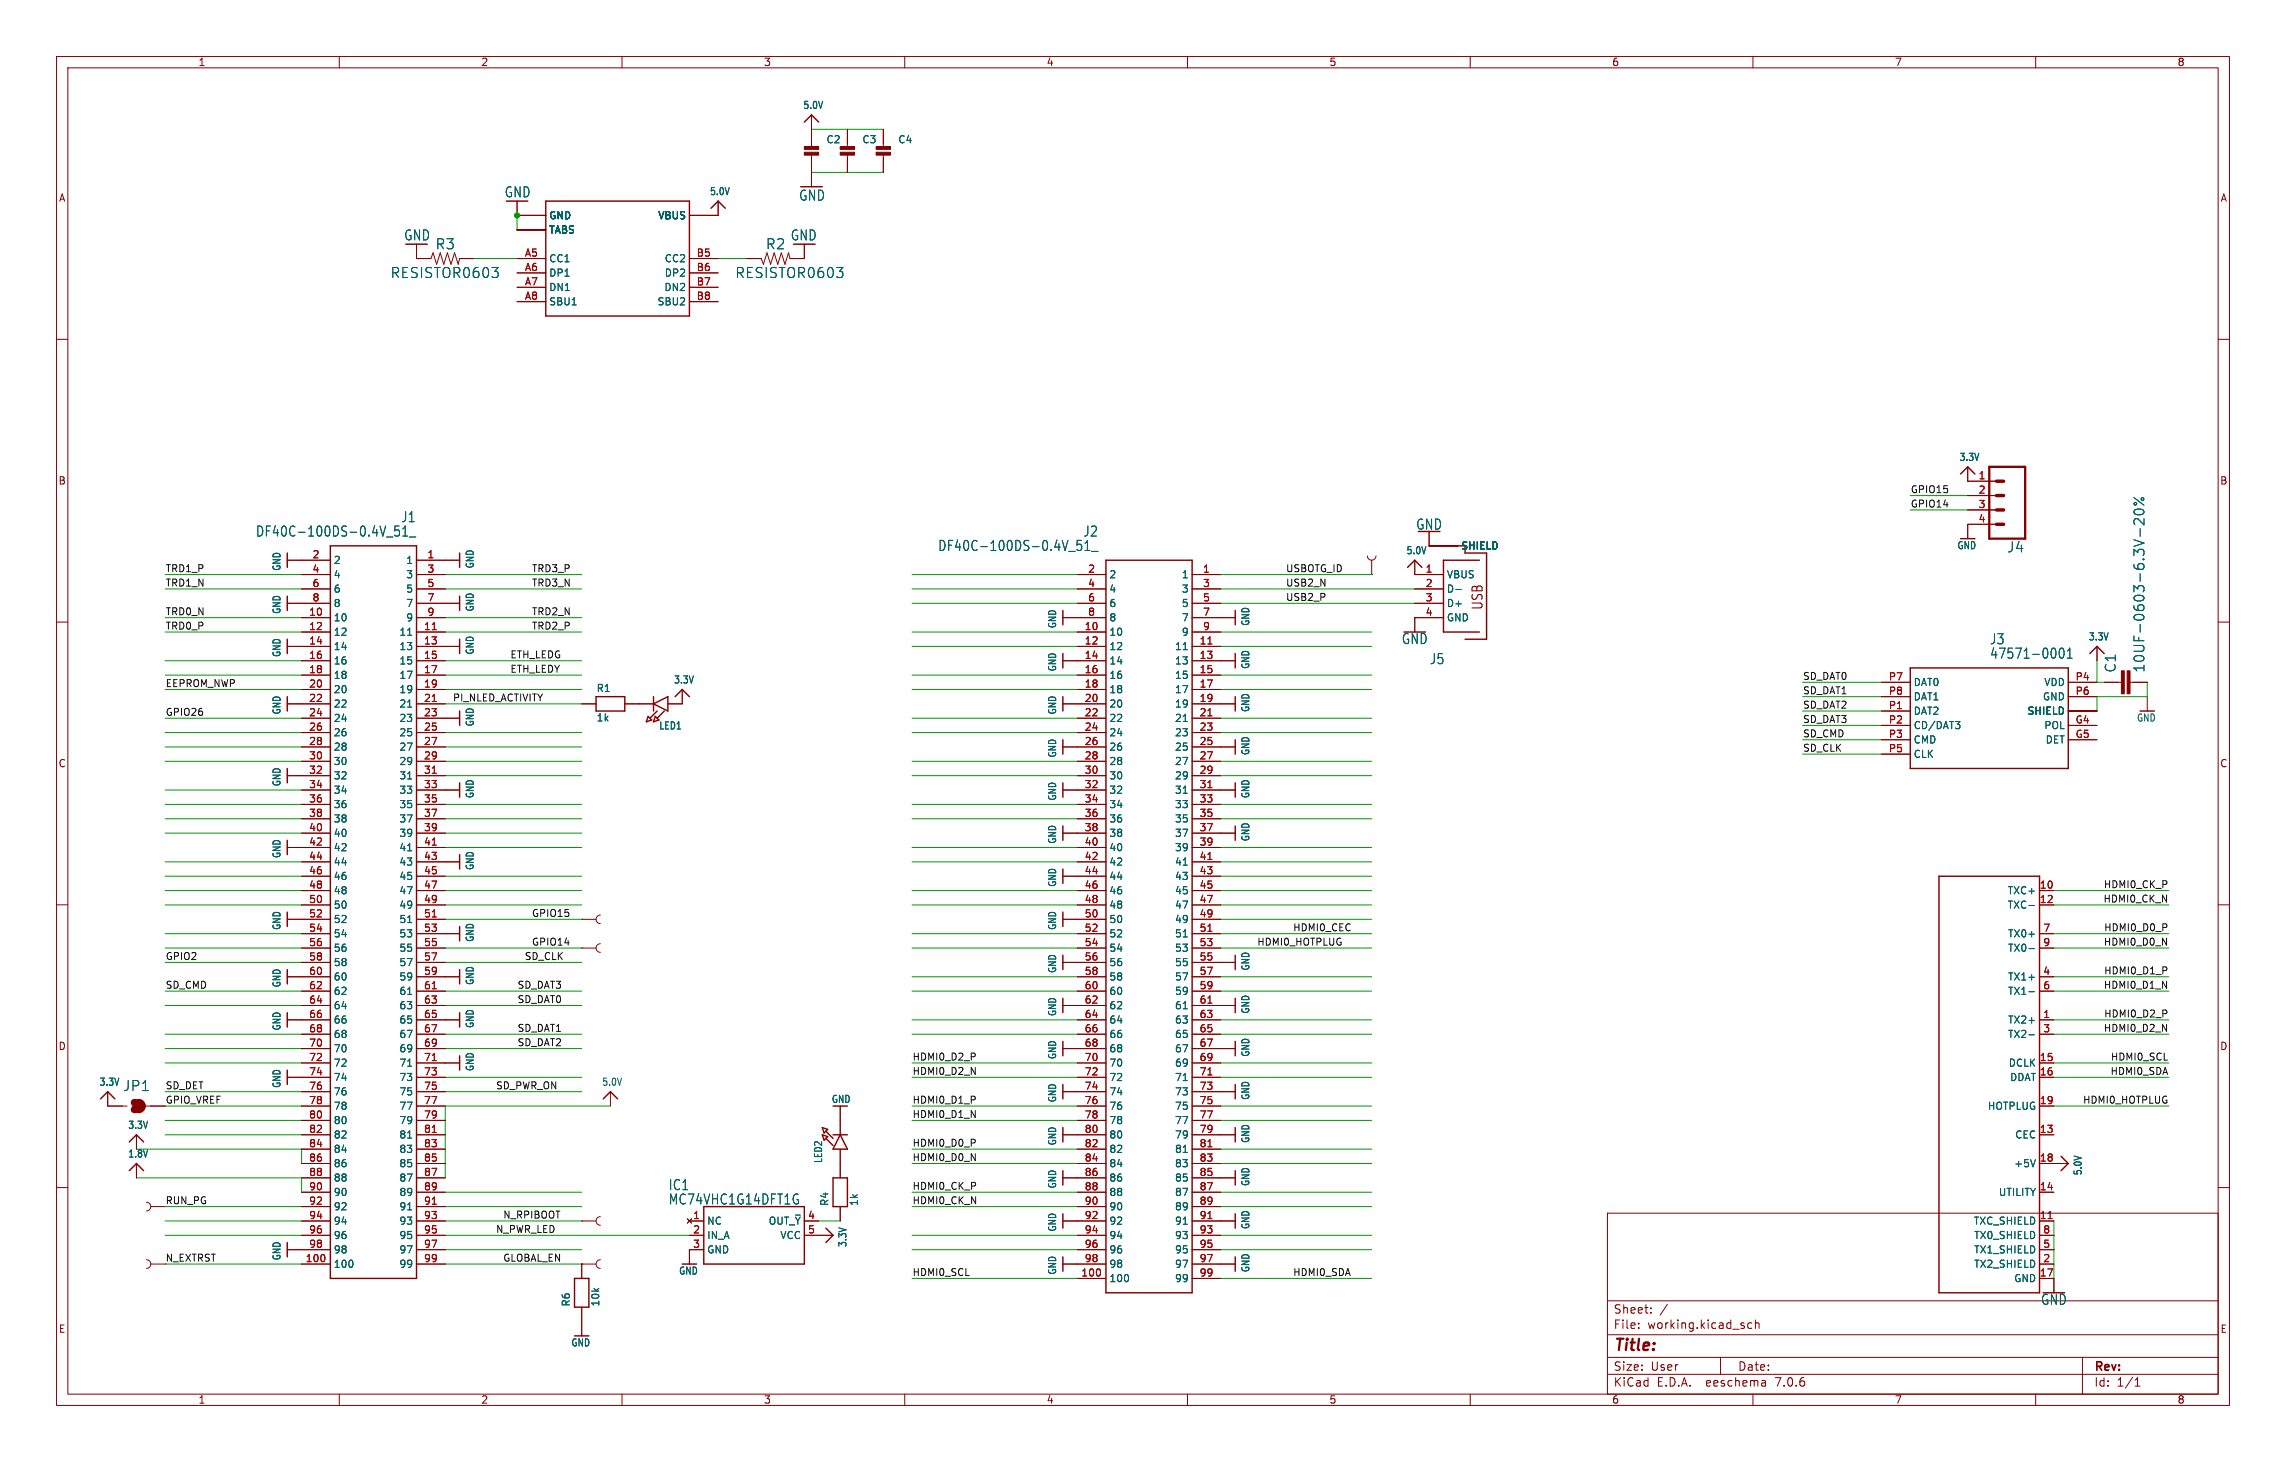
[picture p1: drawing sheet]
<svg xmlns="http://www.w3.org/2000/svg" width="404mm" height="259mm" viewBox="0 0 404 259" stroke-linecap="round" stroke-linejoin="round" font-family="sans-serif">
<defs><g id="words">
<text font-size="2.8" fill="#840000" x="285.3" y="239.4">Title:</text>
<g font-size="2.5" fill="#006464">
<text x="89.2" y="35.1">GND</text>
<text x="141.2" y="35.7">GND</text>
<text x="71.4" y="42.7">GND</text>
<text x="77" y="44.3">R3</text>
<text x="135.4" y="44.3">R2</text>
<text x="139.8" y="42.7">GND</text>
<text x="69" y="49.4">RESISTOR0603</text>
<text x="130" y="49.4">RESISTOR0603</text>
<text x="45.2" y="95.1">DF40C-100DS-0.4V_51_</text>
<text x="70.9" y="92.6">J1</text>
<text x="191.5" y="95.1">J2</text>
<text x="250.3" y="93.9">GND</text>
<text x="165.8" y="97.6">DF40C-100DS-0.4V_51_</text>
<text x="354.9" y="97.9">J4</text>
<text x="247.8" y="114.1">GND</text>
<text x="252.8" y="117.7">J5</text>
<text x="351.8" y="114.1">J3</text>
<text x="351.8" y="116.7">47571-0001</text>
<text x="374.4" y="119" transform="rotate(-90 374.4 119)">C1</text>
<text x="379.5" y="119" transform="rotate(-90 379.5 119)">10UF-0603-6.3V-20%</text>
<text x="21.7" y="193.1">JP1</text>
<text x="118.2" y="210.7">IC1</text>
<text x="118.2" y="213.2">MC74VHC1G14DFT1G</text>
<text x="360.8" y="230.9">GND</text>
</g>
<text font-size="2.5" fill="#840000" x="262.5" y="108" transform="rotate(-90 262.5 108)">USB</text>
<g font-size="2.1" fill="#840000">
<text x="285.3" y="232.5">Sheet:</text>
<text x="285.3" y="235.2">File:</text>
<text x="291.4" y="235.2">working.kicad_sch</text>
<text x="285.3" y="245.4">KiCad</text>
<text x="285.3" y="242.6">Size:</text>
<text x="291.9" y="242.6">User</text>
<text x="293" y="245.4">E.D.A.</text>
<text x="301.9" y="245.4">eeschema</text>
<text x="307.3" y="242.6">Date:</text>
<text x="314.3" y="245.4">7.0.6</text>
<text x="370.3" y="242.8">Rev:</text>
<text x="370.3" y="245.4">Id:</text>
<text x="374.4" y="245.4">1/1</text>
</g>
<g font-size="1.8" fill="#840000">
<text x="35" y="11.9">1</text>
<text x="85" y="11.9">2</text>
<text x="135" y="11.9">3</text>
<text x="185" y="11.9">4</text>
<text x="235" y="11.9">5</text>
<text x="285" y="11.9">6</text>
<text x="335" y="11.9">7</text>
<text x="385" y="11.9">8</text>
<text x="10.3" y="35.9">A</text>
<text x="392.6" y="35.9">A</text>
<text x="10.3" y="85.9">B</text>
<text x="392.5" y="85.9">B</text>
<text x="10.3" y="135.9">C</text>
<text x="392.5" y="135.9">C</text>
<text x="10.3" y="185.9">D</text>
<text x="392.5" y="185.9">D</text>
<text x="10.3" y="235.9">E</text>
<text x="392.6" y="235.9">E</text>
<text x="35" y="248.4">1</text>
<text x="85" y="248.4">2</text>
<text x="135" y="248.4">3</text>
<text x="185" y="248.4">4</text>
<text x="235" y="248.4">5</text>
<text x="285" y="248.4">6</text>
<text x="335" y="248.4">7</text>
<text x="385" y="248.4">8</text>
</g>
<g font-size="1.8" fill="#006464">
<text x="142" y="19.5">5.0V</text>
<text x="146.1" y="25.5">C2</text>
<text x="152.4" y="25.5">C3</text>
<text x="158.8" y="25.5">C4</text>
<text x="125.4" y="34.7">5.0V</text>
<text x="97" y="41.5">TABS</text>
<text x="97" y="39">GND</text>
<text x="116.3" y="39">VBUS</text>
<text x="97" y="46.6">CC1</text>
<text x="117.5" y="46.6">CC2</text>
<text x="97" y="49.1">DP1</text>
<text x="97" y="51.7">DN1</text>
<text x="117.4" y="51.7">DN2</text>
<text x="117.5" y="49.1">DP2</text>
<text x="97" y="54.2">SBU1</text>
<text x="116.2" y="54.2">SBU2</text>
<text x="346.4" y="81.7">3.3V</text>
<text x="49.8" y="101" transform="rotate(-90 49.8 101)">GND</text>
<text x="58.9" y="99.9">2</text>
<text x="71.7" y="99.9">1</text>
<text x="84" y="100.6" transform="rotate(-90 84 100.6)">GND</text>
<text x="248.6" y="98.2">5.0V</text>
<text x="258.3" y="97.4">SHIELD</text>
<text x="346" y="97.3">GND</text>
<text x="58.9" y="102.5">4</text>
<text x="58.9" y="105">6</text>
<text x="58.9" y="107.5">8</text>
<text x="71.7" y="102.5">3</text>
<text x="71.7" y="105">5</text>
<text x="71.7" y="107.5">7</text>
<text x="196.1" y="102.5">2</text>
<text x="196.1" y="105">4</text>
<text x="196.1" y="107.5">6</text>
<text x="208.9" y="102.5">1</text>
<text x="208.9" y="105">3</text>
<text x="208.9" y="107.5">5</text>
<text x="255.8" y="102.5">VBUS</text>
<text x="255.8" y="105">D-</text>
<text x="255.8" y="107.5">D+</text>
<text x="49.8" y="108.7" transform="rotate(-90 49.8 108.7)">GND</text>
<text x="58.9" y="110.1">10</text>
<text x="58.9" y="112.6">12</text>
<text x="70.5" y="112.6">11</text>
<text x="71.7" y="110.1">9</text>
<text x="84" y="108.2" transform="rotate(-90 84 108.2)">GND</text>
<text x="187" y="111.2" transform="rotate(-90 187 111.2)">GND</text>
<text x="196.1" y="112.6">10</text>
<text x="196.1" y="110.1">8</text>
<text x="208.9" y="110.1">7</text>
<text x="208.9" y="112.6">9</text>
<text x="221.1" y="110.8" transform="rotate(-90 221.1 110.8)">GND</text>
<text x="255.8" y="110.1">GND</text>
<text x="369.3" y="113.5">3.3V</text>
<text x="49.8" y="116.3" transform="rotate(-90 49.8 116.3)">GND</text>
<text x="58.9" y="115.2">14</text>
<text x="58.9" y="117.7">16</text>
<text x="70.5" y="115.2">13</text>
<text x="70.5" y="117.7">15</text>
<text x="84" y="115.9" transform="rotate(-90 84 115.9)">GND</text>
<text x="187" y="118.8" transform="rotate(-90 187 118.8)">GND</text>
<text x="196.1" y="115.2">12</text>
<text x="196.1" y="117.7">14</text>
<text x="207.7" y="115.2">11</text>
<text x="207.7" y="117.7">13</text>
<text x="221.1" y="118.4" transform="rotate(-90 221.1 118.4)">GND</text>
<text x="58.9" y="120.2">18</text>
<text x="58.9" y="122.8">20</text>
<text x="58.9" y="125.3">22</text>
<text x="70.5" y="120.2">17</text>
<text x="70.5" y="122.8">19</text>
<text x="70.5" y="125.3">21</text>
<text x="105.4" y="122.6">R1</text>
<text x="119.1" y="121.1">3.3V</text>
<text x="196.1" y="120.2">16</text>
<text x="196.1" y="122.8">18</text>
<text x="196.1" y="125.3">20</text>
<text x="207.7" y="120.2">15</text>
<text x="207.7" y="122.8">17</text>
<text x="207.7" y="125.3">19</text>
<text x="338.3" y="121.5">DAT0</text>
<text x="338.3" y="124.1">DAT1</text>
<text x="361.2" y="124.1">GND</text>
<text x="361.4" y="121.5">VDD</text>
<text x="49.8" y="126.4" transform="rotate(-90 49.8 126.4)">GND</text>
<text x="58.9" y="127.9">24</text>
<text x="58.9" y="130.4">26</text>
<text x="70.5" y="127.9">23</text>
<text x="70.5" y="130.4">25</text>
<text x="84" y="128.6" transform="rotate(-90 84 128.6)">GND</text>
<text x="105.4" y="127.8">1k</text>
<text x="116.5" y="129.2">LED1</text>
<text x="187" y="126.4" transform="rotate(-90 187 126.4)">GND</text>
<text x="196.1" y="127.9">22</text>
<text x="196.1" y="130.4">24</text>
<text x="207.7" y="127.9">21</text>
<text x="207.7" y="130.4">23</text>
<text x="221.1" y="126" transform="rotate(-90 221.1 126)">GND</text>
<text x="338.3" y="126.6">DAT2</text>
<text x="338.3" y="129.1">CD/DAT3</text>
<text x="338.3" y="131.7">CMD</text>
<text x="358.5" y="126.6">SHIELD</text>
<text x="361.4" y="129.1">POL</text>
<text x="361.7" y="131.7">DET</text>
<text x="377.8" y="127.8">GND</text>
<text x="58.9" y="132.9">28</text>
<text x="58.9" y="135.5">30</text>
<text x="70.5" y="132.9">27</text>
<text x="70.5" y="135.5">29</text>
<text x="187" y="134.1" transform="rotate(-90 187 134.1)">GND</text>
<text x="196.1" y="132.9">26</text>
<text x="196.1" y="135.5">28</text>
<text x="207.7" y="132.9">25</text>
<text x="207.7" y="135.5">27</text>
<text x="221.1" y="133.6" transform="rotate(-90 221.1 133.6)">GND</text>
<text x="338.3" y="134.2">CLK</text>
<text x="49.8" y="139.1" transform="rotate(-90 49.8 139.1)">GND</text>
<text x="58.9" y="138">32</text>
<text x="58.9" y="140.6">34</text>
<text x="58.9" y="143.1">36</text>
<text x="70.5" y="138">31</text>
<text x="70.5" y="140.6">33</text>
<text x="70.5" y="143.1">35</text>
<text x="84" y="141.3" transform="rotate(-90 84 141.3)">GND</text>
<text x="187" y="141.7" transform="rotate(-90 187 141.7)">GND</text>
<text x="196.1" y="138">30</text>
<text x="196.1" y="140.6">32</text>
<text x="196.1" y="143.1">34</text>
<text x="207.7" y="138">29</text>
<text x="207.7" y="140.6">31</text>
<text x="207.7" y="143.1">33</text>
<text x="221.1" y="141.3" transform="rotate(-90 221.1 141.3)">GND</text>
<text x="58.9" y="145.6">38</text>
<text x="58.9" y="148.2">40</text>
<text x="70.5" y="145.6">37</text>
<text x="70.5" y="148.2">39</text>
<text x="187" y="149.3" transform="rotate(-90 187 149.3)">GND</text>
<text x="196.1" y="145.6">36</text>
<text x="196.1" y="148.2">38</text>
<text x="207.7" y="145.6">35</text>
<text x="207.7" y="148.2">37</text>
<text x="221.1" y="148.9" transform="rotate(-90 221.1 148.9)">GND</text>
<text x="49.8" y="151.8" transform="rotate(-90 49.8 151.8)">GND</text>
<text x="58.9" y="150.7">42</text>
<text x="58.9" y="153.3">44</text>
<text x="58.9" y="155.8">46</text>
<text x="70.5" y="150.7">41</text>
<text x="70.5" y="153.3">43</text>
<text x="70.5" y="155.8">45</text>
<text x="84" y="154" transform="rotate(-90 84 154)">GND</text>
<text x="196.1" y="150.7">40</text>
<text x="196.1" y="153.3">42</text>
<text x="196.1" y="155.8">44</text>
<text x="207.7" y="150.7">39</text>
<text x="207.7" y="153.3">41</text>
<text x="207.7" y="155.8">43</text>
<text x="58.9" y="158.3">48</text>
<text x="58.9" y="160.9">50</text>
<text x="70.5" y="158.3">47</text>
<text x="70.5" y="160.9">49</text>
<text x="187" y="156.9" transform="rotate(-90 187 156.9)">GND</text>
<text x="196.1" y="158.3">46</text>
<text x="196.1" y="160.9">48</text>
<text x="207.7" y="158.3">45</text>
<text x="207.7" y="160.9">47</text>
<text x="354.9" y="158.3">TXC+</text>
<text x="354.9" y="160.9">TXC-</text>
<text x="49.8" y="164.5" transform="rotate(-90 49.8 164.5)">GND</text>
<text x="58.9" y="163.4">52</text>
<text x="58.9" y="166">54</text>
<text x="70.5" y="163.4">51</text>
<text x="70.5" y="166">53</text>
<text x="84" y="166.7" transform="rotate(-90 84 166.7)">GND</text>
<text x="187" y="164.5" transform="rotate(-90 187 164.5)">GND</text>
<text x="196.1" y="163.4">50</text>
<text x="196.1" y="166">52</text>
<text x="207.7" y="163.4">49</text>
<text x="207.7" y="166">51</text>
<text x="355" y="166">TX0+</text>
<text x="58.9" y="168.5">56</text>
<text x="58.9" y="171">58</text>
<text x="58.9" y="173.6">60</text>
<text x="70.5" y="168.5">55</text>
<text x="70.5" y="171">57</text>
<text x="70.5" y="173.6">59</text>
<text x="187" y="172.2" transform="rotate(-90 187 172.2)">GND</text>
<text x="196.1" y="168.5">54</text>
<text x="196.1" y="171">56</text>
<text x="196.1" y="173.6">58</text>
<text x="207.7" y="168.5">53</text>
<text x="207.7" y="171">55</text>
<text x="207.7" y="173.6">57</text>
<text x="221.1" y="171.7" transform="rotate(-90 221.1 171.7)">GND</text>
<text x="355" y="173.6">TX1+</text>
<text x="355" y="168.5">TX0-</text>
<text x="49.8" y="174.7" transform="rotate(-90 49.8 174.7)">GND</text>
<text x="58.9" y="176.1">62</text>
<text x="58.9" y="178.7">64</text>
<text x="70.5" y="176.1">61</text>
<text x="70.5" y="178.7">63</text>
<text x="84" y="174.3" transform="rotate(-90 84 174.3)">GND</text>
<text x="187" y="179.8" transform="rotate(-90 187 179.8)">GND</text>
<text x="196.1" y="176.1">60</text>
<text x="196.1" y="178.7">62</text>
<text x="207.7" y="176.1">59</text>
<text x="207.7" y="178.7">61</text>
<text x="221.1" y="179.4" transform="rotate(-90 221.1 179.4)">GND</text>
<text x="355" y="176.1">TX1-</text>
<text x="49.8" y="182.3" transform="rotate(-90 49.8 182.3)">GND</text>
<text x="58.9" y="181.2">66</text>
<text x="58.9" y="183.7">68</text>
<text x="70.5" y="181.2">65</text>
<text x="70.5" y="183.7">67</text>
<text x="84" y="181.9" transform="rotate(-90 84 181.9)">GND</text>
<text x="196.1" y="181.2">64</text>
<text x="196.1" y="183.7">66</text>
<text x="207.7" y="181.2">63</text>
<text x="207.7" y="183.7">65</text>
<text x="355" y="181.2">TX2+</text>
<text x="355" y="183.7">TX2-</text>
<text x="58.9" y="186.3">70</text>
<text x="58.9" y="188.8">72</text>
<text x="58.9" y="191.4">74</text>
<text x="70.5" y="186.3">69</text>
<text x="70.5" y="188.8">71</text>
<text x="70.5" y="191.4">73</text>
<text x="84" y="189.5" transform="rotate(-90 84 189.5)">GND</text>
<text x="187" y="187.4" transform="rotate(-90 187 187.4)">GND</text>
<text x="196.1" y="186.3">68</text>
<text x="196.1" y="188.8">70</text>
<text x="196.1" y="191.4">72</text>
<text x="207.7" y="186.3">67</text>
<text x="207.7" y="188.8">69</text>
<text x="207.7" y="191.4">71</text>
<text x="221.1" y="187" transform="rotate(-90 221.1 187)">GND</text>
<text x="355.1" y="188.8">DCLK</text>
<text x="355.4" y="191.4">DDAT</text>
<text x="17.5" y="192.2">3.3V</text>
<text x="49.8" y="192.5" transform="rotate(-90 49.8 192.5)">GND</text>
<text x="58.9" y="193.9">76</text>
<text x="58.9" y="196.4">78</text>
<text x="70.5" y="193.9">75</text>
<text x="70.5" y="196.4">77</text>
<text x="106.4" y="192.2">5.0V</text>
<text x="147" y="195.2">GND</text>
<text x="187" y="195" transform="rotate(-90 187 195)">GND</text>
<text x="196.1" y="193.9">74</text>
<text x="196.1" y="196.4">76</text>
<text x="207.7" y="193.9">73</text>
<text x="207.7" y="196.4">75</text>
<text x="221.1" y="194.6" transform="rotate(-90 221.1 194.6)">GND</text>
<text x="351.4" y="196.4">HOTPLUG</text>
<text x="22.6" y="199.8">3.3V</text>
<text x="58.9" y="199">80</text>
<text x="58.9" y="201.5">82</text>
<text x="70.5" y="199">79</text>
<text x="70.5" y="201.5">81</text>
<text x="187" y="202.6" transform="rotate(-90 187 202.6)">GND</text>
<text x="196.1" y="199">78</text>
<text x="196.1" y="201.5">80</text>
<text x="207.7" y="199">77</text>
<text x="207.7" y="201.5">79</text>
<text x="221.1" y="202.2" transform="rotate(-90 221.1 202.2)">GND</text>
<text x="356.3" y="201.5">CEC</text>
<text x="22.6" y="204.9">1.8V</text>
<text x="58.9" y="204.1">84</text>
<text x="58.9" y="206.6">86</text>
<text x="58.9" y="209.1">88</text>
<text x="70.5" y="204.1">83</text>
<text x="70.5" y="206.6">85</text>
<text x="70.5" y="209.1">87</text>
<text x="145.6" y="205.8" transform="rotate(-90 145.6 205.8)">LED2</text>
<text x="196.1" y="204.1">82</text>
<text x="196.1" y="206.6">84</text>
<text x="196.1" y="209.1">86</text>
<text x="207.7" y="204.1">81</text>
<text x="207.7" y="206.6">83</text>
<text x="207.7" y="209.1">85</text>
<text x="221.1" y="209.8" transform="rotate(-90 221.1 209.8)">GND</text>
<text x="356.1" y="206.6">+5V</text>
<text x="368.3" y="207.9" transform="rotate(-90 368.3 207.9)">5.0V</text>
<text x="58.9" y="211.7">90</text>
<text x="58.9" y="214.2">92</text>
<text x="70.5" y="211.7">89</text>
<text x="70.5" y="214.2">91</text>
<text x="146.7" y="213.4" transform="rotate(-90 146.7 213.4)">R4</text>
<text x="151.9" y="213.4" transform="rotate(-90 151.9 213.4)">1k</text>
<text x="187" y="210.3" transform="rotate(-90 187 210.3)">GND</text>
<text x="196.1" y="211.7">88</text>
<text x="196.1" y="214.2">90</text>
<text x="207.7" y="211.7">87</text>
<text x="207.7" y="214.2">89</text>
<text x="353.4" y="211.7">UTILITY</text>
<text x="58.9" y="216.8">94</text>
<text x="58.9" y="219.3">96</text>
<text x="58.9" y="221.8">98</text>
<text x="70.5" y="216.8">93</text>
<text x="70.5" y="219.3">95</text>
<text x="70.5" y="221.8">97</text>
<text x="125" y="216.8">NC</text>
<text x="125" y="219.3">IN_A</text>
<text x="125" y="221.8">GND</text>
<text x="135.8" y="216.8">OUT_~{Y}</text>
<text x="137.9" y="219.3">VCC</text>
<text x="149.9" y="220.6" transform="rotate(-90 149.9 220.6)">3.3V</text>
<text x="187" y="217.9" transform="rotate(-90 187 217.9)">GND</text>
<text x="196.1" y="216.8">92</text>
<text x="196.1" y="219.3">94</text>
<text x="196.1" y="221.8">96</text>
<text x="207.7" y="216.8">91</text>
<text x="207.7" y="219.3">93</text>
<text x="207.7" y="221.8">95</text>
<text x="221.1" y="217.5" transform="rotate(-90 221.1 217.5)">GND</text>
<text x="349" y="216.8">TXC_SHIELD</text>
<text x="349" y="221.8">TX1_SHIELD</text>
<text x="349" y="219.3">TX0_SHIELD</text>
<text x="49.8" y="223" transform="rotate(-90 49.8 223)">GND</text>
<text x="58.9" y="224.4">100</text>
<text x="70.5" y="224.4">99</text>
<text x="120" y="225.6">GND</text>
<text x="187" y="225.5" transform="rotate(-90 187 225.5)">GND</text>
<text x="196.1" y="226.9">100</text>
<text x="196.1" y="224.4">98</text>
<text x="207.7" y="224.4">97</text>
<text x="207.7" y="226.9">99</text>
<text x="221.1" y="225.1" transform="rotate(-90 221.1 225.1)">GND</text>
<text x="349" y="224.4">TX2_SHIELD</text>
<text x="356.1" y="226.9">GND</text>
<text x="101" y="231.1" transform="rotate(-90 101 231.1)">R6</text>
<text x="106.2" y="231.1" transform="rotate(-90 106.2 231.1)">10k</text>
<text x="100.9" y="238.3">GND</text>
</g>
<g font-size="1.8" fill="#a90000">
<text x="92.7" y="45.5">A5</text>
<text x="123.1" y="45.5">B5</text>
<text x="92.7" y="48">A6</text>
<text x="92.7" y="50.5">A7</text>
<text x="92.7" y="53.1">A8</text>
<text x="123.1" y="48">B6</text>
<text x="123.1" y="50.5">B7</text>
<text x="123.1" y="53.1">B8</text>
<text x="349.8" y="84.8">1</text>
<text x="349.8" y="87.4">2</text>
<text x="349.8" y="89.9">3</text>
<text x="349.8" y="92.5">4</text>
<text x="55.2" y="98.8">2</text>
<text x="55.2" y="101.3">4</text>
<text x="75.5" y="98.8">1</text>
<text x="75.5" y="101.3">3</text>
<text x="192.3" y="101.3">2</text>
<text x="212.7" y="101.3">1</text>
<text x="252" y="101.3">1</text>
<text x="55.2" y="103.9">6</text>
<text x="55.2" y="106.4">8</text>
<text x="75.5" y="103.9">5</text>
<text x="75.5" y="106.4">7</text>
<text x="192.3" y="103.9">4</text>
<text x="192.3" y="106.4">6</text>
<text x="212.7" y="103.9">3</text>
<text x="212.7" y="106.4">5</text>
<text x="252" y="103.9">2</text>
<text x="252" y="106.4">3</text>
<text x="54.6" y="109">10</text>
<text x="54.6" y="111.5">12</text>
<text x="74.9" y="111.5">11</text>
<text x="75.5" y="109">9</text>
<text x="191.7" y="111.5">10</text>
<text x="192.3" y="109">8</text>
<text x="212.7" y="109">7</text>
<text x="212.7" y="111.5">9</text>
<text x="252" y="109">4</text>
<text x="54.6" y="114">14</text>
<text x="54.6" y="116.6">16</text>
<text x="54.6" y="119.1">18</text>
<text x="74.9" y="114">13</text>
<text x="74.9" y="116.6">15</text>
<text x="74.9" y="119.1">17</text>
<text x="191.7" y="114">12</text>
<text x="191.7" y="116.6">14</text>
<text x="191.7" y="119.1">16</text>
<text x="212" y="114">11</text>
<text x="212" y="116.6">13</text>
<text x="212" y="119.1">15</text>
<text x="54.6" y="121.7">20</text>
<text x="54.6" y="124.2">22</text>
<text x="74.9" y="121.7">19</text>
<text x="74.9" y="124.2">21</text>
<text x="191.7" y="121.7">18</text>
<text x="191.7" y="124.2">20</text>
<text x="212" y="121.7">17</text>
<text x="212" y="124.2">19</text>
<text x="333.9" y="125.5">P1</text>
<text x="333.9" y="120.4">P7</text>
<text x="333.9" y="122.9">P8</text>
<text x="367" y="120.4">P4</text>
<text x="367" y="122.9">P6</text>
<text x="54.6" y="126.7">24</text>
<text x="54.6" y="129.3">26</text>
<text x="54.6" y="131.8">28</text>
<text x="74.9" y="126.7">23</text>
<text x="74.9" y="129.3">25</text>
<text x="74.9" y="131.8">27</text>
<text x="191.7" y="126.7">22</text>
<text x="191.7" y="129.3">24</text>
<text x="191.7" y="131.8">26</text>
<text x="212" y="126.7">21</text>
<text x="212" y="129.3">23</text>
<text x="212" y="131.8">25</text>
<text x="333.9" y="128">P2</text>
<text x="333.9" y="130.6">P3</text>
<text x="367" y="128">G4</text>
<text x="367" y="130.6">G5</text>
<text x="54.6" y="134.4">30</text>
<text x="54.6" y="136.9">32</text>
<text x="74.9" y="134.4">29</text>
<text x="74.9" y="136.9">31</text>
<text x="191.7" y="134.4">28</text>
<text x="191.7" y="136.9">30</text>
<text x="212" y="134.4">27</text>
<text x="212" y="136.9">29</text>
<text x="333.9" y="133.1">P5</text>
<text x="54.6" y="139.4">34</text>
<text x="54.6" y="142">36</text>
<text x="74.9" y="139.4">33</text>
<text x="74.9" y="142">35</text>
<text x="191.7" y="139.4">32</text>
<text x="191.7" y="142">34</text>
<text x="212" y="139.4">31</text>
<text x="212" y="142">33</text>
<text x="54.6" y="144.5">38</text>
<text x="54.6" y="147.1">40</text>
<text x="54.6" y="149.6">42</text>
<text x="74.9" y="144.5">37</text>
<text x="74.9" y="147.1">39</text>
<text x="74.9" y="149.6">41</text>
<text x="191.7" y="144.5">36</text>
<text x="191.7" y="147.1">38</text>
<text x="191.7" y="149.6">40</text>
<text x="212" y="144.5">35</text>
<text x="212" y="147.1">37</text>
<text x="212" y="149.6">39</text>
<text x="54.6" y="152.1">44</text>
<text x="54.6" y="154.7">46</text>
<text x="74.9" y="152.1">43</text>
<text x="74.9" y="154.7">45</text>
<text x="191.7" y="152.1">42</text>
<text x="191.7" y="154.7">44</text>
<text x="212" y="152.1">41</text>
<text x="212" y="154.7">43</text>
<text x="54.6" y="157.2">48</text>
<text x="54.6" y="159.8">50</text>
<text x="74.9" y="157.2">47</text>
<text x="74.9" y="159.8">49</text>
<text x="191.7" y="157.2">46</text>
<text x="191.7" y="159.8">48</text>
<text x="212" y="157.2">45</text>
<text x="212" y="159.8">47</text>
<text x="360.6" y="157.2">10</text>
<text x="360.6" y="159.8">12</text>
<text x="54.6" y="162.3">52</text>
<text x="54.6" y="164.8">54</text>
<text x="54.6" y="167.4">56</text>
<text x="74.9" y="162.3">51</text>
<text x="74.9" y="164.8">53</text>
<text x="74.9" y="167.4">55</text>
<text x="191.7" y="162.3">50</text>
<text x="191.7" y="164.8">52</text>
<text x="191.7" y="167.4">54</text>
<text x="212" y="162.3">49</text>
<text x="212" y="164.8">51</text>
<text x="212" y="167.4">53</text>
<text x="361.2" y="164.8">7</text>
<text x="361.2" y="167.4">9</text>
<text x="54.6" y="169.9">58</text>
<text x="54.6" y="172.5">60</text>
<text x="74.9" y="169.9">57</text>
<text x="74.9" y="172.5">59</text>
<text x="191.7" y="169.9">56</text>
<text x="191.7" y="172.5">58</text>
<text x="212" y="169.9">55</text>
<text x="212" y="172.5">57</text>
<text x="361.2" y="172.5">4</text>
<text x="54.6" y="175">62</text>
<text x="54.6" y="177.5">64</text>
<text x="74.9" y="175">61</text>
<text x="74.9" y="177.5">63</text>
<text x="191.7" y="175">60</text>
<text x="191.7" y="177.5">62</text>
<text x="212" y="175">59</text>
<text x="212" y="177.5">61</text>
<text x="361.2" y="175">6</text>
<text x="54.6" y="180.1">66</text>
<text x="54.6" y="182.6">68</text>
<text x="54.6" y="185.2">70</text>
<text x="74.9" y="180.1">65</text>
<text x="74.9" y="182.6">67</text>
<text x="74.9" y="185.2">69</text>
<text x="191.7" y="180.1">64</text>
<text x="191.7" y="182.6">66</text>
<text x="191.7" y="185.2">68</text>
<text x="212" y="180.1">63</text>
<text x="212" y="182.6">65</text>
<text x="212" y="185.2">67</text>
<text x="361.2" y="180.1">1</text>
<text x="361.2" y="182.6">3</text>
<text x="54.6" y="187.7">72</text>
<text x="54.6" y="190.2">74</text>
<text x="74.9" y="187.7">71</text>
<text x="74.9" y="190.2">73</text>
<text x="191.7" y="187.7">70</text>
<text x="191.7" y="190.2">72</text>
<text x="212" y="187.7">69</text>
<text x="212" y="190.2">71</text>
<text x="360.6" y="187.7">15</text>
<text x="360.6" y="190.2">16</text>
<text x="54.6" y="192.8">76</text>
<text x="54.6" y="195.3">78</text>
<text x="54.6" y="197.9">80</text>
<text x="74.9" y="192.8">75</text>
<text x="74.9" y="195.3">77</text>
<text x="74.9" y="197.9">79</text>
<text x="191.7" y="192.8">74</text>
<text x="191.7" y="195.3">76</text>
<text x="191.7" y="197.9">78</text>
<text x="212" y="192.8">73</text>
<text x="212" y="195.3">75</text>
<text x="212" y="197.9">77</text>
<text x="360.6" y="195.3">19</text>
<text x="54.6" y="200.4">82</text>
<text x="54.6" y="202.9">84</text>
<text x="74.9" y="200.4">81</text>
<text x="74.9" y="202.9">83</text>
<text x="191.7" y="200.4">80</text>
<text x="191.7" y="202.9">82</text>
<text x="212" y="200.4">79</text>
<text x="212" y="202.9">81</text>
<text x="360.6" y="200.4">13</text>
<text x="54.6" y="205.5">86</text>
<text x="54.6" y="208">88</text>
<text x="74.9" y="205.5">85</text>
<text x="74.9" y="208">87</text>
<text x="191.7" y="205.5">84</text>
<text x="191.7" y="208">86</text>
<text x="212" y="205.5">83</text>
<text x="212" y="208">85</text>
<text x="360.6" y="205.5">18</text>
<text x="54.6" y="210.6">90</text>
<text x="54.6" y="213.1">92</text>
<text x="54.6" y="215.6">94</text>
<text x="74.9" y="210.6">89</text>
<text x="74.9" y="213.1">91</text>
<text x="74.9" y="215.6">93</text>
<text x="122.5" y="215.6">1</text>
<text x="142.8" y="215.6">4</text>
<text x="191.7" y="210.6">88</text>
<text x="191.7" y="213.1">90</text>
<text x="191.7" y="215.6">92</text>
<text x="212" y="210.6">87</text>
<text x="212" y="213.1">89</text>
<text x="212" y="215.6">91</text>
<text x="360.6" y="215.6">11</text>
<text x="360.6" y="210.6">14</text>
<text x="54.6" y="218.2">96</text>
<text x="54.6" y="220.7">98</text>
<text x="74.9" y="218.2">95</text>
<text x="74.9" y="220.7">97</text>
<text x="122.5" y="218.2">2</text>
<text x="122.5" y="220.7">3</text>
<text x="142.8" y="218.2">5</text>
<text x="191.7" y="218.2">94</text>
<text x="191.7" y="220.7">96</text>
<text x="212" y="218.2">93</text>
<text x="212" y="220.7">95</text>
<text x="361.2" y="220.7">5</text>
<text x="361.2" y="218.2">8</text>
<text x="54" y="223.3">100</text>
<text x="74.9" y="223.3">99</text>
<text x="191.1" y="225.8">100</text>
<text x="191.7" y="223.3">98</text>
<text x="212" y="223.3">97</text>
<text x="212" y="225.8">99</text>
<text x="360.6" y="225.8">17</text>
<text x="361.2" y="223.3">2</text>
</g>
<g font-size="1.7" fill="#0f0f0f">
<text x="337.8" y="89.8">GPIO14</text>
<text x="337.8" y="87.3">GPIO15</text>
<text x="29.2" y="101.3">TRD1_P</text>
<text x="94" y="101.3">TRD3_P</text>
<text x="227.3" y="101.3">USBOTG_ID</text>
<text x="29.2" y="103.8">TRD1_N</text>
<text x="94" y="103.8">TRD3_N</text>
<text x="227.3" y="103.8">USB2_N</text>
<text x="227.3" y="106.3">USB2_P</text>
<text x="29.2" y="108.9">TRD0_N</text>
<text x="29.2" y="111.4">TRD0_P</text>
<text x="94" y="108.9">TRD2_N</text>
<text x="94" y="111.4">TRD2_P</text>
<text x="90.2" y="116.5">ETH_LEDG</text>
<text x="90.2" y="119">ETH_LEDY</text>
<text x="29.2" y="121.6">EEPROM_NWP</text>
<text x="80" y="124.1">PI_NLED_ACTIVITY</text>
<text x="318.8" y="122.8">SD_DAT1</text>
<text x="318.8" y="125.4">SD_DAT2</text>
<text x="318.8" y="120.3">SD_DAT0</text>
<text x="29.2" y="126.7">GPIO26</text>
<text x="318.8" y="130.5">SD_CMD</text>
<text x="318.8" y="127.9">SD_DAT3</text>
<text x="318.8" y="133">SD_CLK</text>
<text x="371.9" y="159.7">HDMI0_CK_N</text>
<text x="372" y="157.1">HDMI0_CK_P</text>
<text x="94" y="167.3">GPIO14</text>
<text x="94" y="162.2">GPIO15</text>
<text x="222.2" y="167.3">HDMI0_HOTPLUG</text>
<text x="228.6" y="164.8">HDMI0_CEC</text>
<text x="372" y="167.3">HDMI0_D0_N</text>
<text x="372" y="164.8">HDMI0_D0_P</text>
<text x="29.2" y="169.8">GPIO2</text>
<text x="92.7" y="169.8">SD_CLK</text>
<text x="372" y="172.4">HDMI0_D1_P</text>
<text x="29.2" y="174.9">SD_CMD</text>
<text x="91.4" y="174.9">SD_DAT3</text>
<text x="91.4" y="177.5">SD_DAT0</text>
<text x="372" y="174.9">HDMI0_D1_N</text>
<text x="372" y="180">HDMI0_D2_P</text>
<text x="91.4" y="182.5">SD_DAT1</text>
<text x="91.4" y="185.1">SD_DAT2</text>
<text x="372" y="182.5">HDMI0_D2_N</text>
<text x="161.3" y="190.2">HDMI0_D2_N</text>
<text x="161.3" y="187.6">HDMI0_D2_P</text>
<text x="373.1" y="190.2">HDMI0_SDA</text>
<text x="373.2" y="187.6">HDMI0_SCL</text>
<text x="29.2" y="192.7">SD_DET</text>
<text x="29.2" y="195.2">GPIO_VREF</text>
<text x="87.6" y="192.7">SD_PWR_ON</text>
<text x="161.3" y="197.8">HDMI0_D1_N</text>
<text x="161.3" y="195.2">HDMI0_D1_P</text>
<text x="368.3" y="195.2">HDMI0_HOTPLUG</text>
<text x="161.3" y="202.9">HDMI0_D0_P</text>
<text x="161.3" y="205.4">HDMI0_D0_N</text>
<text x="29.2" y="213">RUN_PG</text>
<text x="88.9" y="215.6">N_RPIBOOT</text>
<text x="161.3" y="213">HDMI0_CK_N</text>
<text x="161.3" y="210.5">HDMI0_CK_P</text>
<text x="87.6" y="218.1">N_PWR_LED</text>
<text x="29.2" y="223.2">N_EXTRST</text>
<text x="88.9" y="223.2">GLOBAL_EN</text>
<text x="161.3" y="225.7">HDMI0_SCL</text>
<text x="228.6" y="225.7">HDMI0_SDA</text>
</g>
</g></defs>
<g fill="none" stroke="#840000" stroke-width=".18">
<path d="M10 10h384.3v238.5h-384.3zM12 12h380.3v234.5h-380.3zM60 10v2M110 10v2M160 10v2M210 10v2M260 10v2M310 10v2M360 10v2M91.4 35.6v2.5h5.1M127 35.6v2.5h-5.1M143.5 20.3v5.9"/>
<path d="M143.5 27.2v5.8M149.9 22.9v3.3M149.9 27.2v3.3M156.2 22.9v3.3M156.2 27.2v3.3M10 60h2M73.7 43.2v2.5h2.5l.4-1 .6 2 .7-2 .6 2 .6-2 .7 2 .6-2 .6 2 .3-1h2.5M91.4 45.7h5.1M91.4 40.6h5.1M91.4 48.3h5.1M91.4 50.8h5.1M91.4 53.3h5.1"/>
<path d="M121.9 45.7h5.1M121.9 48.3h5.1M121.9 50.8h5.1M121.9 53.3h5.1M142.2 43.2v2.5h-2.5l-.3-1-.6 2-.6-2-.7 2-.6-2-.6 2-.7-2-.6 2-.4-1h-2.5M392.3 60h2M50.8 99.1h7.6M73.7 99.1h7.6M241.8 98.3a.76 .76 0 0 0 .8 .8 .76 .76 0 0 0 .7-.8M242.6 99.1v2.5M250.2 99.1v2.5h5.1M252.7 94v2.5h5.1"/>
<path d="M348 82.5v2.6h5.1M348 87.6h5.1M348 90.2h5.1M353.1 92.7h-5.1v2.5M10 110h2M50.8 114.3h7.6M50.8 106.7h7.6M53.3 101.6h5.1M53.3 111.8h5.1M53.3 116.8h5.1M53.3 119.4h5.1M53.3 104.1h5.1"/>
<path d="M53.3 109.2h5.1M73.7 101.6h5M73.7 111.8h5M73.7 114.3h7.6M73.7 116.8h5M73.7 119.4h5M73.7 104.1h5M73.7 106.7h7.6M73.7 109.2h5M188 116.8h7.6M188 109.2h7.6M190.5 101.6h5.1"/>
<path d="M190.5 111.8h5.1M190.5 114.3h5.1M190.5 119.4h5.1M190.5 104.1h5.1M190.5 106.7h5.1M210.8 101.6h5.1M210.8 111.8h5.1M210.8 114.3h5.1M210.8 116.8h7.6M210.8 119.4h5.1M210.8 104.1h5.1M210.8 106.7h5.1"/>
<path d="M210.8 109.2h7.6M242.6 101.6h.1M250.2 104.1h5.1M250.2 106.7h5.1M255.3 109.2h-5.1v2.6M370.8 114.3v2.5M392.3 110h2M50.8 124.5h7.6M50.8 137.2h7.6M53.3 132.1h5.1M53.3 139.7h5.1M53.3 121.9h5.1"/>
<path d="M53.3 127h5.1M53.3 129.5h5.1M53.3 134.6h5.1M73.7 132.1h5M73.7 139.7h7.6M73.7 121.9h5M73.7 124.5h5M73.7 127h7.6M73.7 129.5h5M73.7 134.6h5M73.7 137.2h5M102.9 124.5h2.5"/>
<path d="M110.5 124.5h5.1M120.6 121.9v2.6h-2.5M188 132.1h7.6M188 139.7h7.6M188 124.5h7.6M190.5 121.9h5.1M190.5 127h5.1M190.5 129.5h5.1M190.5 134.6h5.1M190.5 137.2h5.1M210.8 132.1h7.6M210.8 139.7h7.6"/>
<path d="M210.8 121.9h5.1M210.8 124.5h7.6M210.8 127h5.1M210.8 129.5h5.1M210.8 134.6h5.1M210.8 137.2h5.1M332.7 125.7h5.1M332.7 128.3h5.1M332.7 130.8h5.1M332.7 120.6h5.1M332.7 133.3h5.1M332.7 123.2h5.1"/>
<path d="M365.8 125.7h5M365.8 128.3h5M365.8 130.8h5M365.8 120.6h5M365.8 123.2h5M372.1 120.6h3.1M376.7 120.6h3M379.7 123.2v2.5M10 160h2M50.8 149.9h7.6M53.3 142.2h5.1M53.3 144.8h5.1"/>
<path d="M53.3 147.3h5.1M53.3 152.4h5.1M53.3 154.9h5.1M53.3 157.5h5.1M73.7 142.2h5M73.7 144.8h5M73.7 147.3h5M73.7 149.9h5M73.7 152.4h7.6M73.7 154.9h5M73.7 157.5h5M188 147.3h7.6"/>
<path d="M188 154.9h7.6M190.5 142.2h5.1M190.5 144.8h5.1M190.5 149.9h5.1M190.5 152.4h5.1M190.5 157.5h5.1M210.8 142.2h5.1M210.8 144.8h5.1M210.8 147.3h7.6M210.8 149.9h5.1M210.8 152.4h5.1M210.8 154.9h5.1"/>
<path d="M210.8 157.5h5.1M360.7 157.5h2.5M392.3 160h2M50.8 162.6h7.6M50.8 172.7h7.6M53.3 160h5.1M53.3 165.1h5.1M53.3 167.6h5.1M53.3 170.2h5.1M53.3 175.3h5.1M53.3 177.8h5.1M73.7 160h5"/>
<path d="M73.7 162.6h5M73.7 165.1h7.6M73.7 167.6h5M73.7 170.2h5M73.7 172.7h7.6M73.7 175.3h5M73.7 177.8h5M102.9 167.6h.1M102.9 162.6h.1M102.9 162.6h2.5M102.9 167.6h2.5M106.2 166.9a.76 .76 0 0 0-.8 .7 .76 .76 0 0 0 .8 .8"/>
<path d="M106.2 161.8a.76 .76 0 0 0-.8 .8 .76 .76 0 0 0 .8 .7M188 162.6h7.6M188 170.2h7.6M188 177.8h7.6M190.5 160h5.1M190.5 165.1h5.1M190.5 167.6h5.1M190.5 172.7h5.1M190.5 175.3h5.1M210.8 160h5.1M210.8 162.6h5.1M210.8 165.1h5.1"/>
<path d="M210.8 167.6h5.1M210.8 170.2h7.6M210.8 172.7h5.1M210.8 175.3h5.1M210.8 177.8h7.6M360.7 160h2.5M360.7 165.1h2.5M360.7 167.6h2.5M360.7 172.7h2.5M360.7 175.3h2.5M19 193v2.6h3.5M25.8 195.6h3.4"/>
<path d="M50.8 180.3h7.6M50.8 190.5h7.6M53.3 182.9h5.1M53.3 185.4h5.1M53.3 188h5.1M53.3 193h5.1M53.3 195.6h5.1M53.3 198.1h5.1M73.7 180.3h7.6M73.7 182.9h5M73.7 185.4h5M73.7 188h7.6"/>
<path d="M73.7 190.5h5M73.7 193h5M73.7 195.6h5M73.7 198.1h5M107.9 193v2.6M148.6 195.6v5.1M188 185.4h7.6M188 193h7.6M190.5 180.3h5.1M190.5 182.9h5.1M190.5 188h5.1M190.5 190.5h5.1"/>
<path d="M190.5 195.6h5.1M190.5 198.1h5.1M210.8 180.3h5.1M210.8 182.9h5.1M210.8 185.4h7.6M210.8 188h5.1M210.8 190.5h5.1M210.8 193h7.6M210.8 195.6h5.1M210.8 198.1h5.1M360.7 180.3h2.5M360.7 182.9h2.5"/>
<path d="M360.7 188h2.5M360.7 190.5h2.5M360.7 195.6h2.5M10 210h2M24.1 200.7v2.5M24.1 205.7v2.6M25.9 212.6a.76 .76 0 0 1 .8 .8 .76 .76 0 0 1-.8 .7M26.7 213.4h2.5M53.3 200.7h5.1M53.3 203.2h5.1M53.3 205.7h5.1M53.3 208.3h5.1"/>
<path d="M53.3 210.8h5.1M53.3 213.4h5.1M53.3 215.9h5.1M53.3 218.4h5.1M73.7 200.7h5M73.7 203.2h5M73.7 205.7h5M73.7 208.3h5M73.7 210.8h5M73.7 213.4h5M73.7 215.9h5M73.7 218.4h5"/>
<path d="M102.9 215.9h.1M102.9 215.9h2.5M106.2 215.1a.76 .76 0 0 0-.8 .8 .76 .76 0 0 0 .8 .8M121.5 215.5l.8 .8M121.9 215.9h2.6M121.9 218.4h2.6M122.3 215.5l-.8 .8M142.2 215.9h2.6M142.2 218.4h5.1M148.6 203.2v5.1M148.6 213.4v2.5M188 200.7h7.6"/>
<path d="M188 208.3h7.6M188 215.9h7.6M190.5 203.2h5.1M190.5 205.7h5.1M190.5 210.8h5.1M190.5 213.4h5.1M190.5 218.4h5.1M210.8 200.7h7.6M210.8 203.2h5.1M210.8 205.7h5.1M210.8 208.3h7.6M210.8 210.8h5.1"/>
<path d="M210.8 213.4h5.1M210.8 215.9h7.6M210.8 218.4h5.1M284.3 214.5h108v32h-108zM360.7 200.7h2.5M360.7 205.7h5.1M360.7 210.8h2.5M360.7 215.9h2.5M360.7 218.4h2.5M392.3 210h2M25.9 222.8a.76 .76 0 0 1 .8 .7 .76 .76 0 0 1-.8 .8M26.7 223.5h2.5"/>
<path d="M50.8 221h7.6M53.3 223.5h5.1M73.7 221h5M73.7 223.5h5M102.9 223.5h.1M102.9 223.5h2.5M102.9 223.5v2.6M102.9 231.1v5.1M106.2 222.8a.76 .76 0 0 0-.8 .7 .76 .76 0 0 0 .8 .8M124.5 221h-2.6v2.5M188 223.5h7.6M190.5 226.1h5.1"/>
<path d="M190.5 221h5.1M210.8 226.1h5.1M210.8 221h5.1M210.8 223.5h7.6M284.3 236h108M284.3 230h108M289.8 234.8v.1M289.8 234v.1M291.9 232.1v.1M291.9 231.3v.1M294.9 230.6l-1.3 2M309.8 234l-.4-.1-.3 .3v.4l.1 .2h.6"/>
<path d="M310.4 234l.3-.1 .3 .1 .1 .9M310.4 233.4v1.5M360.7 226.1h2.5v2.5M360.7 221h2.5M360.7 223.5h2.5M60 246.5v2M110 246.5v2M160 246.5v2M210 246.5v2M260 246.5v2M284.3 243h108M284.3 240h108"/>
<path d="M304.3 240v3M310 246.5v2M312.2 244.2v.9M312.2 245l-.1 .1M312.2 244.5h-.1M360 246.5v2M368.3 240v6.5M377.6 245.1h.8M377.6 244l.4-.4v1.5"/>
</g>
<g fill="none" stroke="#840000" stroke-width=".25">
<path d="M96.5 35.6h25.4v20.3h-25.4zM125.7 36.8l1.3-1.2 1.3 1.2M142.2 21.6l1.3-1.3 1.3 1.3M50.8 97.8v2.5M58.4 96.5h15.3v129.6h-15.3zM81.3 97.8v2.5M195.6 99.1h15.2v129.5h-15.2zM259.1 97.8h3.8v15.2h-3.8M261.6 99.1h-6.3v12.7h6.3M346.7 95.2h2.5M346.7 83.8l1.3-1.3 1.2 1.3M50.8 105.4v2.5"/>
<path d="M50.8 113v2.6M81.3 105.4v2.5M81.3 113v2.6M188 107.9v2.6M188 115.6v2.5M218.4 107.9v2.6M218.4 115.6v2.5M248.9 100.3l1.3-1.2 1.3 1.2M337.8 118.1h28v17.8h-28zM369.6 115.6l1.2-1.3 1.3 1.3M50.8 123.2v2.5M50.8 135.9v2.5"/>
<path d="M81.3 125.7v2.6M81.3 138.4v2.6M105.4 123.2h5.1v2.5h-5.1zM114.6 126.7l.7 .6-1 .3zM115.6 124.5l2.5-1.3v2.5zM115.6 123.2v2.5M115.9 126.7l.6 .6-.9 .3zM116.2 125.7l-1.3 1.3M117.5 125.7l-1.3 1.3M119.4 123.2l1.2-1.3 1.3 1.3M188 123.2v2.5M188 130.8v2.5"/>
<path d="M188 138.4v2.6M218.4 123.2v2.5M218.4 130.8v2.5M218.4 138.4v2.6M378.5 125.7h2.5M50.8 148.6v2.5M81.3 151.1v2.6M188 146v2.6M188 153.7v2.5M218.4 146v2.6M342.9 154.9h17.8v73.7h-17.8zM50.8 161.3v2.5"/>
<path d="M50.8 171.4v2.6M50.8 179.1v2.5M81.3 163.8v2.6M81.3 171.4v2.6M81.3 179.1v2.5M188 161.3v2.5M188 168.9v2.5M188 176.5v2.6M218.4 168.9v2.5M218.4 176.5v2.6M17.8 194.3l1.2-1.3 1.3 1.3M23.4 195.6h1.7"/>
<path d="M50.8 189.2v2.6M81.3 186.7v2.5M106.7 194.3l1.2-1.3 1.3 1.3M145.4 199.4l1 .3-.7 .6zM188 184.1v2.6M188 191.8v2.5M188 199.4v2.5M218.4 184.1v2.6M218.4 191.8v2.5M218.4 199.4v2.5M22.9 207l1.2-1.3 1.3 1.3M22.9 201.9l1.2-1.2 1.3 1.2"/>
<path d="M50.8 219.7v2.5M124.5 213.4h17.7v10.1h-17.7zM145.4 200.7l1 .3-.7 .6zM146 201.3l1.3 1.3M146 200l1.3 1.3M146 217.2l1.3 1.2-1.3 1.3M147.3 200.7h2.6M147.3 208.3h2.6v5.1h-2.6zM148.6 200.7l1.3 2.5h-2.6zM188 207v2.5M188 214.6v2.6M218.4 207v2.5"/>
<path d="M218.4 214.6v2.6M364.5 204.5l1.3 1.2-1.3 1.3M101.6 226.1h2.5v5h-2.5zM101.6 236.2h2.5M120.6 223.5h2.6M188 222.2v2.6M218.4 222.2v2.6"/>
</g>
<g fill="none" stroke="#006464" stroke-width=".18">
<path d="M87 47.3h1.1l-.6 .7M87.9 48.1l.2 .2v.4l-.2 .3M148 47.3h1.1l-.6 .7M148.9 48.1l.2 .2v.4l-.2 .3M70.6 93h-.7l-.1 .9 .2-.2 .5 .1 .1 .2v.6l-.2 .2h-.4l-.2-.2M71.2 94.8h.9M71.4 93.4l-.2 .1M71.7 93v1.8M72.4 95h1.1M191.2 95.6h-.7l-.1 .8 .3-.2 .5 .1 .1 .3-.1 .6-.2 .1h-.3l-.3-.1M191.9 97.3h.8M192 96l-.1 .1"/>
<path d="M192.3 95.6v1.7M193 97.5h1.2M377.4 88l1.7 1.3M377.5 90.2a1.21 1.21 0 0 1 1.6 .2v.2a1.11 1.11 0 0 1-1.7 0zM378.5 93.5v1.3M379.1 91.7v1.1l-1-1a.48 .48 0 0 0-.7 .2v.5l.1 .2M72.1 112.3h.7M209.2 114.9h.8M257.4 104.2h1M363.5 114.9v1.1M364.4 114.7l.3-.1a1.23 1.23 0 0 1 0 1.8h-.2a1.33 1.33 0 0 1-.1-1.7zM365.6 116.4h.9"/>
<path d="M365.6 115.1l.4-.5v1.8M72.1 125h.7M72.1 137.7h.7M209.2 127.6h.8M345.8 127.6h.8l-.4 .5M346.4 128.1l.2 .2v.3l-.2 .2M72.1 150.4h.7M209.2 140.3h.8M209.2 153h.8M72.1 163.1h.7M72.1 175.8h.7M209.2 165.7h.8"/>
<path d="M209.2 178.4h.8M358.8 160.1h1M358.8 175.4h1M358.8 167.7h1M72.1 188.5h.7M209.2 191.1h.8M358.8 183h1M72.1 201.2h.7M72.1 213.9h.7M140.8 211.1l.3 .1M140.9 212.1h.3v.6l-.3 .2M209.2 203.8h.8"/>
<path d="M209.2 216.5h.8M360 205l-.5 1.3"/>
<circle cx="377.6" cy="89.1" r=".24"/>
<circle cx="378.9" cy="88.2" r=".25"/>
</g>
<g fill="none" stroke="#a90000" stroke-width=".18">
<path d="M76.4 111.3h.8M213.6 113.9h.7M76.4 124h.8M76.4 136.7h.8M213.6 126.6h.7M213.6 139.3h.7M76.4 149.4h.8M213.6 152h.7M76.4 162.1h.8M76.4 174.8h.8M213.6 164.7h.7M213.6 177.4h.7"/>
<path d="M76.4 187.5h.8M213.6 190.1h.7M76.4 200.2h.8M76.4 212.9h.8M213.6 202.8h.7M213.6 215.5h.7M362.2 215.5h.7"/>
</g>
<g fill="#840000" stroke="#840000" stroke-width=".18">
<path d="M376.2 118.6h.5v4.1h-.5z"/>
<path d="M375.2 118.6h.5v4.1h-.5z"/>
<path d="M154.9 26.9h2.6v.5h-2.6z"/>
<path d="M154.9 25.9h2.6v.5h-2.6z"/>
<path d="M142.2 26.9h2.6v.5h-2.6z"/>
<path d="M142.2 25.9h2.6v.5h-2.6z"/>
<path d="M148.6 26.9h2.5v.5h-2.5z"/>
<path d="M148.6 25.9h2.5v.5h-2.5z"/>
</g>
<path d="M351.8 82.5h6.3v12.7h-6.3z" fill="none" stroke="#840000" stroke-width=".41"/>
<path d="M353.1 85.1h1.2M353.1 87.6h1.2M353.1 90.2h1.2M353.1 92.7h1.2" fill="none" stroke="#840000" stroke-width=".61"/>
<path d="M23.7 194.9a.64 .64 0 0 1 .7 .7 .64 .64 0 0 1-.7 .6M24.5 194.9a.63 .63 0 0 1 .6 .7 .63 .63 0 0 1-.6 .6" fill="none" stroke="#840000" stroke-width="1.3"/>
<g fill="none" stroke="#009600" stroke-width=".18">
<path d="M91.4 38.1v2.5M143.5 22.9h12.7M143.5 30.5h12.7M83.8 45.7h7.6M127 45.7h5.1M337.8 90.2h10.2M337.8 87.6h10.2M29.2 109.2h24.1M29.2 104.1h24.1M29.2 111.8h24.1M29.2 116.8h24.1M29.2 101.6h24.1"/>
<path d="M29.2 119.4h24.1M78.7 109.2h24.2M78.7 104.1h24.2M78.7 111.8h24.2M78.7 116.8h24.2M78.7 101.6h24.2M78.7 119.4h24.2M161.3 104.1h29.2M161.3 111.8h29.2M161.3 101.6h29.2M161.3 119.4h29.2M161.3 114.3h29.2"/>
<path d="M161.3 106.7h29.2M215.9 104.1h34.3M215.9 111.8h26.7M215.9 101.6h26.7M215.9 119.4h26.7M215.9 114.3h26.7M215.9 106.7h34.3M370.8 116.8v3.8h1.3M29.2 139.7h24.1M29.2 134.6h24.1M29.2 121.9h24.1M29.2 132.1h24.1"/>
<path d="M29.2 127h24.1M29.2 129.5h24.1M78.7 134.6h24.2M78.7 121.9h24.2M78.7 132.1h24.2M78.7 129.5h24.2M78.7 137.2h24.2M78.7 124.5h24.2M161.3 134.6h29.2M161.3 121.9h29.2M161.3 127h29.2M161.3 129.5h29.2"/>
<path d="M161.3 137.2h29.2M215.9 134.6h26.7M215.9 121.9h26.7M215.9 127h26.7M215.9 129.5h26.7M215.9 137.2h26.7M318.8 123.2h13.9M318.8 120.6h13.9M318.8 133.3h13.9M318.8 130.8h13.9M318.8 125.7h13.9M318.8 128.3h13.9"/>
<path d="M379.7 120.6v2.6h-8.9v2.5M29.2 142.2h24.1M29.2 147.3h24.1M29.2 144.8h24.1M29.2 157.5h24.1M29.2 154.9h24.1M29.2 152.4h24.1M78.7 142.2h24.2M78.7 147.3h24.2M78.7 144.8h24.2M78.7 157.5h24.2M78.7 149.9h24.2"/>
<path d="M78.7 154.9h24.2M161.3 142.2h29.2M161.3 144.8h29.2M161.3 157.5h29.2M161.3 149.9h29.2M161.3 152.4h29.2M215.9 142.2h26.7M215.9 144.8h26.7M215.9 157.5h26.7M215.9 149.9h26.7M215.9 154.9h26.7M215.9 152.4h26.7"/>
<path d="M363.2 157.5h20.3M29.2 165.1h24.1M29.2 167.6h24.1M29.2 175.3h24.1M29.2 160h24.1M29.2 177.8h24.1M29.2 170.2h24.1M78.7 167.6h24.2M78.7 162.6h24.2M78.7 175.3h24.2M78.7 160h24.2M78.7 177.8h24.2"/>
<path d="M78.7 170.2h24.2M161.3 165.1h29.2M161.3 172.7h29.2M161.3 167.6h29.2M161.3 175.3h29.2M161.3 160h29.2M215.9 165.1h26.7M215.9 172.7h26.7M215.9 167.6h26.7M215.9 162.6h26.7M215.9 175.3h26.7M215.9 160h26.7"/>
<path d="M363.2 165.1h20.3M363.2 172.7h20.3M363.2 167.6h20.3M363.2 175.3h20.3M363.2 160h20.3M29.2 188h24.1M29.2 195.6h24.1M29.2 198.1h24.1M29.2 193h24.1M29.2 182.9h24.1M29.2 185.4h24.1M78.7 190.5h24.2"/>
<path d="M78.7 193h24.2M78.7 182.9h24.2M78.7 185.4h24.2M107.9 195.6h-29.2v12.7M161.3 188h29.2M161.3 190.5h29.2M161.3 195.6h29.2M161.3 198.1h29.2M161.3 180.3h29.2M161.3 182.9h29.2M215.9 188h26.7M215.9 190.5h26.7"/>
<path d="M215.9 195.6h26.7M215.9 198.1h26.7M215.9 180.3h26.7M215.9 182.9h26.7M363.2 188h20.3M363.2 190.5h20.3M363.2 195.6h20.3M363.2 180.3h20.3M363.2 182.9h20.3M24.1 203.2h29.2v2.5M24.1 208.3h29.2v2.5M29.2 213.4h24.1"/>
<path d="M29.2 218.4h24.1M29.2 215.9h24.1M29.2 200.7h24.1M78.7 210.8h24.2M78.7 213.4h24.2M78.7 218.4h43.2M78.7 215.9h24.2M144.8 215.9h3.8M161.3 210.8h29.2M161.3 205.7h29.2M161.3 203.2h29.2M161.3 213.4h29.2"/>
<path d="M161.3 218.4h29.2M215.9 210.8h26.7M215.9 205.7h26.7M215.9 203.2h26.7M215.9 213.4h26.7M215.9 218.4h26.7M363.2 215.9v10.2M29.2 223.5h24.1M78.7 223.5h24.2M78.7 221h24.2M161.3 221h29.2M161.3 226.1h29.2"/>
<path d="M215.9 221h26.7M215.9 226.1h26.7"/>
</g>
<circle cx="91.4" cy="38.1" r=".46" fill="#009600" stroke="#009600" stroke-width=".18"/>
<use href="#words"/>
</svg>
